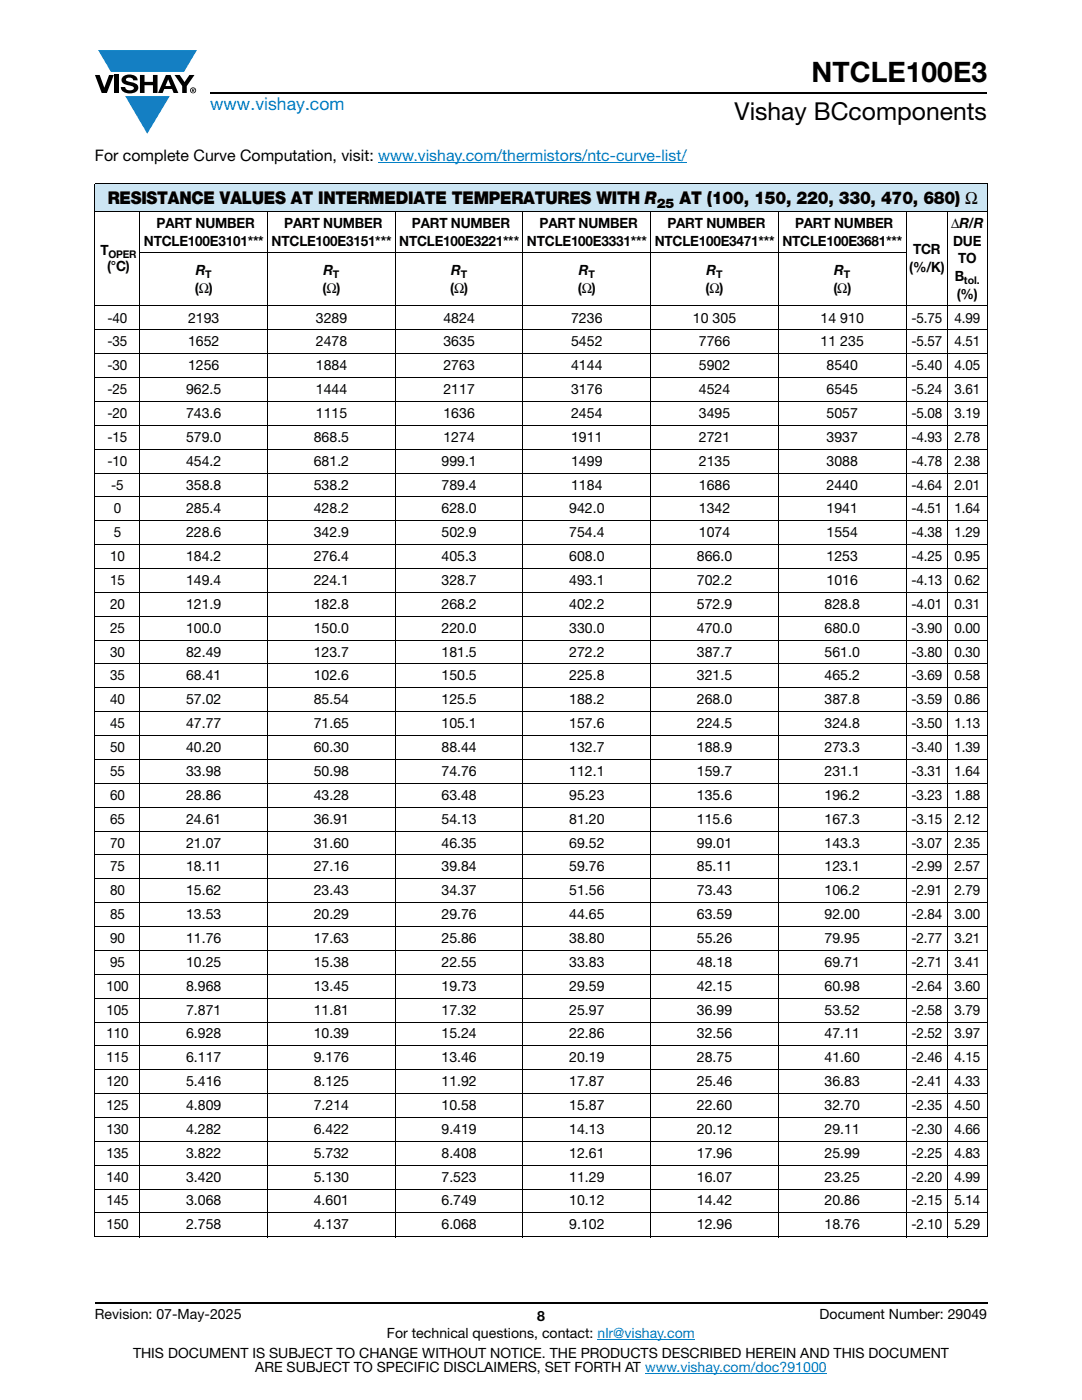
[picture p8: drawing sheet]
<svg xmlns="http://www.w3.org/2000/svg" width="216mm" height="279mm" viewBox="0 0 216 279" stroke-linecap="round" stroke-linejoin="round" font-family="sans-serif">
<defs><g id="words">
<text font-size="5.6" x="161.9" y="16.4">NTCLE100E3</text>
<text font-size="4.9" x="146.6" y="24">Vishay BCcomponents</text>
<text font-size="3.5" fill="#007ec4" x="42" y="21.9">www.vishay.com</text>
<g font-size="3.5">
<text x="21.5" y="40.8">RESISTANCE VALUES AT INTERMEDIATE TEMPERATURES WITH R</text>
<text x="135.6" y="40.8">AT (100, 150, 220, 330, 470, 680) Ω</text>
</g>
<text font-size="3.2" x="18.9" y="32.1">For complete Curve Computation, visit: www.vishay.com/thermistors/ntc-curve-list/</text>
<g font-size="2.8">
<text x="31.2" y="45.5">PART NUMBER</text>
<text x="56.7" y="45.5">PART NUMBER</text>
<text x="82.2" y="45.5">PART NUMBER</text>
<text x="107.7" y="45.5">PART NUMBER</text>
<text x="133.2" y="45.5">PART NUMBER</text>
<text x="158.6" y="45.5">PART NUMBER</text>
<text x="189.8" y="45.5">ΔR/R</text>
<text x="20" y="51">T</text>
<text x="28.7" y="49">NTCLE100E3101***</text>
<text x="54.2" y="49">NTCLE100E3151***</text>
<text x="79.7" y="49">NTCLE100E3221***</text>
<text x="105.2" y="49">NTCLE100E3331***</text>
<text x="130.6" y="49">NTCLE100E3471***</text>
<text x="156.1" y="49">NTCLE100E3681***</text>
<text x="182.2" y="50.8">TCR</text>
<text x="190.2" y="49">DUE</text>
<text x="191.2" y="52.6">TO</text>
<text x="21.4" y="54.1">(°C)</text>
<text x="38.9" y="58.5">(Ω)</text>
<text x="39.1" y="54.9">R</text>
<text x="64.4" y="58.5">(Ω)</text>
<text x="64.5" y="54.9">R</text>
<text x="89.9" y="58.5">(Ω)</text>
<text x="90" y="54.9">R</text>
<text x="115.3" y="58.5">(Ω)</text>
<text x="115.5" y="54.9">R</text>
<text x="140.8" y="58.5">(Ω)</text>
<text x="141" y="54.9">R</text>
<text x="166.3" y="58.5">(Ω)</text>
<text x="166.5" y="54.9">R</text>
<text x="181.4" y="54.3">(%/K)</text>
<text x="190.5" y="56.1">B</text>
<text x="190.9" y="59.6">(%)</text>
<text x="21.5" y="64.4">-40</text>
<text x="37.5" y="64.4">2193</text>
<text x="63" y="64.4">3289</text>
<text x="88.5" y="64.4">4824</text>
<text x="114" y="64.4">7236</text>
<text x="138.3" y="64.4">10 305</text>
<text x="163.7" y="64.4">14 910</text>
<text x="181.9" y="64.4">-5.75</text>
<text x="190.5" y="64.4">4.99</text>
<text x="21.5" y="69.1">-35</text>
<text x="37.5" y="69.1">1652</text>
<text x="63" y="69.1">2478</text>
<text x="88.5" y="69.1">3635</text>
<text x="114" y="69.1">5452</text>
<text x="139.4" y="69.1">7766</text>
<text x="163.7" y="69.1">11 235</text>
<text x="181.9" y="69.1">-5.57</text>
<text x="190.5" y="69.1">4.51</text>
<text x="21.5" y="73.9">-30</text>
<text x="37.5" y="73.9">1256</text>
<text x="63" y="73.9">1884</text>
<text x="88.5" y="73.9">2763</text>
<text x="114" y="73.9">4144</text>
<text x="139.4" y="73.9">5902</text>
<text x="164.9" y="73.9">8540</text>
<text x="181.9" y="73.9">-5.40</text>
<text x="190.5" y="73.9">4.05</text>
<text x="21.5" y="78.7">-25</text>
<text x="21.5" y="83.4">-20</text>
<text x="37.1" y="78.7">962.5</text>
<text x="37.1" y="83.4">743.6</text>
<text x="63" y="78.7">1444</text>
<text x="63" y="83.4">1115</text>
<text x="88.5" y="78.7">2117</text>
<text x="88.5" y="83.4">1636</text>
<text x="114" y="78.7">3176</text>
<text x="114" y="83.4">2454</text>
<text x="139.4" y="78.7">4524</text>
<text x="139.4" y="83.4">3495</text>
<text x="164.9" y="78.7">6545</text>
<text x="164.9" y="83.4">5057</text>
<text x="181.9" y="78.7">-5.24</text>
<text x="181.9" y="83.4">-5.08</text>
<text x="190.5" y="78.7">3.61</text>
<text x="190.5" y="83.4">3.19</text>
<text x="21.5" y="88.2">-15</text>
<text x="37.1" y="88.2">579.0</text>
<text x="62.6" y="88.2">868.5</text>
<text x="88.5" y="88.2">1274</text>
<text x="114" y="88.2">1911</text>
<text x="139.4" y="88.2">2721</text>
<text x="164.9" y="88.2">3937</text>
<text x="181.9" y="88.2">-4.93</text>
<text x="190.5" y="88.2">2.78</text>
<text x="21.5" y="92.9">-10</text>
<text x="37.1" y="92.9">454.2</text>
<text x="62.6" y="92.9">681.2</text>
<text x="88.1" y="92.9">999.1</text>
<text x="114" y="92.9">1499</text>
<text x="139.4" y="92.9">2135</text>
<text x="164.9" y="92.9">3088</text>
<text x="181.9" y="92.9">-4.78</text>
<text x="190.5" y="92.9">2.38</text>
<text x="22.2" y="97.7">-5</text>
<text x="37.1" y="97.7">358.8</text>
<text x="62.6" y="97.7">538.2</text>
<text x="88.1" y="97.7">789.4</text>
<text x="114" y="97.7">1184</text>
<text x="139.4" y="97.7">1686</text>
<text x="164.9" y="97.7">2440</text>
<text x="181.9" y="97.7">-4.64</text>
<text x="190.5" y="97.7">2.01</text>
<text x="22.7" y="102.5">0</text>
<text x="22.7" y="107.2">5</text>
<text x="37.1" y="102.5">285.4</text>
<text x="37.1" y="107.2">228.6</text>
<text x="62.6" y="102.5">428.2</text>
<text x="62.6" y="107.2">342.9</text>
<text x="88.1" y="102.5">628.0</text>
<text x="88.1" y="107.2">502.9</text>
<text x="113.6" y="102.5">942.0</text>
<text x="113.6" y="107.2">754.4</text>
<text x="139.4" y="102.5">1342</text>
<text x="139.4" y="107.2">1074</text>
<text x="164.9" y="102.5">1941</text>
<text x="164.9" y="107.2">1554</text>
<text x="181.9" y="102.5">-4.51</text>
<text x="181.9" y="107.2">-4.38</text>
<text x="190.5" y="102.5">1.64</text>
<text x="190.5" y="107.2">1.29</text>
<text x="22" y="112">10</text>
<text x="37.1" y="112">184.2</text>
<text x="62.6" y="112">276.4</text>
<text x="88.1" y="112">405.3</text>
<text x="113.6" y="112">608.0</text>
<text x="139" y="112">866.0</text>
<text x="164.9" y="112">1253</text>
<text x="181.9" y="112">-4.25</text>
<text x="190.5" y="112">0.95</text>
<text x="22" y="116.8">15</text>
<text x="37.1" y="116.8">149.4</text>
<text x="62.6" y="116.8">224.1</text>
<text x="88.1" y="116.8">328.7</text>
<text x="113.6" y="116.8">493.1</text>
<text x="139" y="116.8">702.2</text>
<text x="164.9" y="116.8">1016</text>
<text x="181.9" y="116.8">-4.13</text>
<text x="190.5" y="116.8">0.62</text>
<text x="22" y="121.5">20</text>
<text x="37.1" y="121.5">121.9</text>
<text x="62.6" y="121.5">182.8</text>
<text x="88.1" y="121.5">268.2</text>
<text x="113.6" y="121.5">402.2</text>
<text x="139" y="121.5">572.9</text>
<text x="164.5" y="121.5">828.8</text>
<text x="181.9" y="121.5">-4.01</text>
<text x="190.5" y="121.5">0.31</text>
<text x="22" y="126.3">25</text>
<text x="22" y="131">30</text>
<text x="37.1" y="126.3">100.0</text>
<text x="37.1" y="131">82.49</text>
<text x="62.6" y="126.3">150.0</text>
<text x="62.6" y="131">123.7</text>
<text x="88.1" y="126.3">220.0</text>
<text x="88.1" y="131">181.5</text>
<text x="113.6" y="126.3">330.0</text>
<text x="113.6" y="131">272.2</text>
<text x="139" y="126.3">470.0</text>
<text x="139" y="131">387.7</text>
<text x="164.5" y="126.3">680.0</text>
<text x="164.5" y="131">561.0</text>
<text x="181.9" y="126.3">-3.90</text>
<text x="181.9" y="131">-3.80</text>
<text x="190.5" y="126.3">0.00</text>
<text x="190.5" y="131">0.30</text>
<text x="22" y="135.8">35</text>
<text x="37.1" y="135.8">68.41</text>
<text x="62.6" y="135.8">102.6</text>
<text x="88.1" y="135.8">150.5</text>
<text x="113.6" y="135.8">225.8</text>
<text x="139" y="135.8">321.5</text>
<text x="164.5" y="135.8">465.2</text>
<text x="181.9" y="135.8">-3.69</text>
<text x="190.5" y="135.8">0.58</text>
<text x="22" y="140.6">40</text>
<text x="37.1" y="140.6">57.02</text>
<text x="62.6" y="140.6">85.54</text>
<text x="88.1" y="140.6">125.5</text>
<text x="113.6" y="140.6">188.2</text>
<text x="139" y="140.6">268.0</text>
<text x="164.5" y="140.6">387.8</text>
<text x="181.9" y="140.6">-3.59</text>
<text x="190.5" y="140.6">0.86</text>
<text x="22" y="145.3">45</text>
<text x="37.1" y="145.3">47.77</text>
<text x="62.6" y="145.3">71.65</text>
<text x="88.1" y="145.3">105.1</text>
<text x="113.6" y="145.3">157.6</text>
<text x="139" y="145.3">224.5</text>
<text x="164.5" y="145.3">324.8</text>
<text x="181.9" y="145.3">-3.50</text>
<text x="190.5" y="145.3">1.13</text>
<text x="22" y="150.1">50</text>
<text x="22" y="154.9">55</text>
<text x="37.1" y="150.1">40.20</text>
<text x="37.1" y="154.9">33.98</text>
<text x="62.6" y="150.1">60.30</text>
<text x="62.6" y="154.9">50.98</text>
<text x="88.1" y="150.1">88.44</text>
<text x="88.1" y="154.9">74.76</text>
<text x="113.6" y="150.1">132.7</text>
<text x="113.6" y="154.9">112.1</text>
<text x="139" y="150.1">188.9</text>
<text x="139" y="154.9">159.7</text>
<text x="164.5" y="150.1">273.3</text>
<text x="164.5" y="154.9">231.1</text>
<text x="181.9" y="150.1">-3.40</text>
<text x="181.9" y="154.9">-3.31</text>
<text x="190.5" y="150.1">1.39</text>
<text x="190.5" y="154.9">1.64</text>
<text x="22" y="159.6">60</text>
<text x="37.1" y="159.6">28.86</text>
<text x="62.6" y="159.6">43.28</text>
<text x="88.1" y="159.6">63.48</text>
<text x="113.6" y="159.6">95.23</text>
<text x="139" y="159.6">135.6</text>
<text x="164.5" y="159.6">196.2</text>
<text x="181.9" y="159.6">-3.23</text>
<text x="190.5" y="159.6">1.88</text>
<text x="22" y="164.4">65</text>
<text x="37.1" y="164.4">24.61</text>
<text x="62.6" y="164.4">36.91</text>
<text x="88.1" y="164.4">54.13</text>
<text x="113.6" y="164.4">81.20</text>
<text x="139" y="164.4">115.6</text>
<text x="164.5" y="164.4">167.3</text>
<text x="181.9" y="164.4">-3.15</text>
<text x="190.5" y="164.4">2.12</text>
<text x="22" y="169.1">70</text>
<text x="22" y="173.9">75</text>
<text x="37.1" y="169.1">21.07</text>
<text x="37.1" y="173.9">18.11</text>
<text x="62.6" y="169.1">31.60</text>
<text x="62.6" y="173.9">27.16</text>
<text x="88.1" y="169.1">46.35</text>
<text x="88.1" y="173.9">39.84</text>
<text x="113.6" y="169.1">69.52</text>
<text x="113.6" y="173.9">59.76</text>
<text x="139" y="169.1">99.01</text>
<text x="139" y="173.9">85.11</text>
<text x="164.5" y="169.1">143.3</text>
<text x="164.5" y="173.9">123.1</text>
<text x="181.9" y="169.1">-3.07</text>
<text x="181.9" y="173.9">-2.99</text>
<text x="190.5" y="169.1">2.35</text>
<text x="190.5" y="173.9">2.57</text>
<text x="22" y="178.7">80</text>
<text x="37.1" y="178.7">15.62</text>
<text x="62.6" y="178.7">23.43</text>
<text x="88.1" y="178.7">34.37</text>
<text x="113.6" y="178.7">51.56</text>
<text x="139" y="178.7">73.43</text>
<text x="164.5" y="178.7">106.2</text>
<text x="181.9" y="178.7">-2.91</text>
<text x="190.5" y="178.7">2.79</text>
<text x="22" y="183.4">85</text>
<text x="37.1" y="183.4">13.53</text>
<text x="62.6" y="183.4">20.29</text>
<text x="88.1" y="183.4">29.76</text>
<text x="113.6" y="183.4">44.65</text>
<text x="139" y="183.4">63.59</text>
<text x="164.5" y="183.4">92.00</text>
<text x="181.9" y="183.4">-2.84</text>
<text x="190.5" y="183.4">3.00</text>
<text x="22" y="188.2">90</text>
<text x="37.1" y="188.2">11.76</text>
<text x="62.6" y="188.2">17.63</text>
<text x="88.1" y="188.2">25.86</text>
<text x="113.6" y="188.2">38.80</text>
<text x="139" y="188.2">55.26</text>
<text x="164.5" y="188.2">79.95</text>
<text x="181.9" y="188.2">-2.77</text>
<text x="190.5" y="188.2">3.21</text>
<text x="21.3" y="197.7">100</text>
<text x="22" y="193">95</text>
<text x="37.1" y="193">10.25</text>
<text x="37.1" y="197.7">8.968</text>
<text x="62.6" y="193">15.38</text>
<text x="62.6" y="197.7">13.45</text>
<text x="88.1" y="193">22.55</text>
<text x="88.1" y="197.7">19.73</text>
<text x="113.6" y="193">33.83</text>
<text x="113.6" y="197.7">29.59</text>
<text x="139" y="193">48.18</text>
<text x="139" y="197.7">42.15</text>
<text x="164.5" y="193">69.71</text>
<text x="164.5" y="197.7">60.98</text>
<text x="181.9" y="193">-2.71</text>
<text x="181.9" y="197.7">-2.64</text>
<text x="190.5" y="193">3.41</text>
<text x="190.5" y="197.7">3.60</text>
<text x="21.3" y="202.5">105</text>
<text x="37.1" y="202.5">7.871</text>
<text x="62.6" y="202.5">11.81</text>
<text x="88.1" y="202.5">17.32</text>
<text x="113.6" y="202.5">25.97</text>
<text x="139" y="202.5">36.99</text>
<text x="164.5" y="202.5">53.52</text>
<text x="181.9" y="202.5">-2.58</text>
<text x="190.5" y="202.5">3.79</text>
<text x="21.3" y="207.2">110</text>
<text x="37.1" y="207.2">6.928</text>
<text x="62.6" y="207.2">10.39</text>
<text x="88.1" y="207.2">15.24</text>
<text x="113.6" y="207.2">22.86</text>
<text x="139" y="207.2">32.56</text>
<text x="164.5" y="207.2">47.11</text>
<text x="181.9" y="207.2">-2.52</text>
<text x="190.5" y="207.2">3.97</text>
<text x="21.3" y="212">115</text>
<text x="37.1" y="212">6.117</text>
<text x="62.6" y="212">9.176</text>
<text x="88.1" y="212">13.46</text>
<text x="113.6" y="212">20.19</text>
<text x="139" y="212">28.75</text>
<text x="164.5" y="212">41.60</text>
<text x="181.9" y="212">-2.46</text>
<text x="190.5" y="212">4.15</text>
<text x="21.3" y="216.8">120</text>
<text x="21.3" y="221.5">125</text>
<text x="37.1" y="216.8">5.416</text>
<text x="37.1" y="221.5">4.809</text>
<text x="62.6" y="216.8">8.125</text>
<text x="62.6" y="221.5">7.214</text>
<text x="88.1" y="216.8">11.92</text>
<text x="88.1" y="221.5">10.58</text>
<text x="113.6" y="216.8">17.87</text>
<text x="113.6" y="221.5">15.87</text>
<text x="139" y="216.8">25.46</text>
<text x="139" y="221.5">22.60</text>
<text x="164.5" y="216.8">36.83</text>
<text x="164.5" y="221.5">32.70</text>
<text x="181.9" y="216.8">-2.41</text>
<text x="181.9" y="221.5">-2.35</text>
<text x="190.5" y="216.8">4.33</text>
<text x="190.5" y="221.5">4.50</text>
<text x="21.3" y="226.3">130</text>
<text x="37.1" y="226.3">4.282</text>
<text x="62.6" y="226.3">6.422</text>
<text x="88.1" y="226.3">9.419</text>
<text x="113.6" y="226.3">14.13</text>
<text x="139" y="226.3">20.12</text>
<text x="164.5" y="226.3">29.11</text>
<text x="181.9" y="226.3">-2.30</text>
<text x="190.5" y="226.3">4.66</text>
<text x="21.3" y="231.1">135</text>
<text x="37.1" y="231.1">3.822</text>
<text x="62.6" y="231.1">5.732</text>
<text x="88.1" y="231.1">8.408</text>
<text x="113.6" y="231.1">12.61</text>
<text x="139" y="231.1">17.96</text>
<text x="164.5" y="231.1">25.99</text>
<text x="181.9" y="231.1">-2.25</text>
<text x="190.5" y="231.1">4.83</text>
<text x="21.3" y="235.8">140</text>
<text x="37.1" y="235.8">3.420</text>
<text x="62.6" y="235.8">5.130</text>
<text x="88.1" y="235.8">7.523</text>
<text x="113.6" y="235.8">11.29</text>
<text x="139" y="235.8">16.07</text>
<text x="164.5" y="235.8">23.25</text>
<text x="181.9" y="235.8">-2.20</text>
<text x="190.5" y="235.8">4.99</text>
<text x="21.3" y="240.6">145</text>
<text x="21.3" y="245.3">150</text>
<text x="37.1" y="240.6">3.068</text>
<text x="37.1" y="245.3">2.758</text>
<text x="62.6" y="240.6">4.601</text>
<text x="62.6" y="245.3">4.137</text>
<text x="88.1" y="240.6">6.749</text>
<text x="88.1" y="245.3">6.068</text>
<text x="113.6" y="240.6">10.12</text>
<text x="113.6" y="245.3">9.102</text>
<text x="139" y="240.6">14.42</text>
<text x="139" y="245.3">12.96</text>
<text x="164.5" y="240.6">20.86</text>
<text x="164.5" y="245.3">18.76</text>
<text x="181.9" y="240.6">-2.15</text>
<text x="181.9" y="245.3">-2.10</text>
<text x="190.5" y="240.6">5.14</text>
<text x="190.5" y="245.3">5.29</text>
<text x="18.9" y="263.3">Revision: 07-May-2025</text>
<text x="107.2" y="263.6">8</text>
<text x="163.6" y="263.3">Document Number: 29049</text>
<text x="77.2" y="267.1">For technical questions, contact: nlr@vishay.com</text>
<text x="26.5" y="271">THIS DOCUMENT IS SUBJECT TO CHANGE WITHOUT NOTICE. THE PRODUCTS DESCRIBED HEREIN AND THIS DOCUMENT</text>
<text x="50.9" y="273.8">ARE SUBJECT TO SPECIFIC DISCLAIMERS, SET FORTH AT www.vishay.com/doc?91000</text>
</g>
<text font-size="2.6" x="131" y="41.4">25</text>
<g font-size="2.1">
<text x="21.6" y="51.5">OPER</text>
<text x="41" y="55.4">T</text>
<text x="66.4" y="55.4">T</text>
<text x="91.9" y="55.4">T</text>
<text x="117.4" y="55.4">T</text>
<text x="142.9" y="55.4">T</text>
<text x="168.4" y="55.4">T</text>
<text x="192.3" y="56.6">tol.</text>
</g>
</g></defs>
<g fill="#147fc3">
<path d="M19.6 10h19.7l-2.6 4.3h-1.1h-13.5z"/>
<path d="M25 19.2h8.9l-4.5 7.5z"/>
</g>
<g fill="#000">
<path d="M18.9 15h1l.9 2.5 1-2.5h.9l-1.4 3.6h-1zM22.9 15h.9v3.6h-.9zM24.6 15.3a2.1 2.1 0 0 1 2.8 .3l.1 .4h-.9a.79 .79 0 0 0-.7-.5 .79 .79 0 0 0-.8 .4l.3 .3 1 .2a1.08 1.08 0 0 1 1.2 1 1.08 1.08 0 0 1-1.1 1.2 1.73 1.73 0 0 1-2.4-1.2h.9a.96 .96 0 0 0 .8 .6 .96 .96 0 0 0 .9-.4 1.31 1.31 0 0 0-1.2-.6 1.03 1.03 0 0 1-1.1-.6 1.03 1.03 0 0 1 .2-1.1zM27.9 15h.9v1.3h1.7v-1.3h.9v3.6h-.9v-1.6h-1.7v1.6h-.9zM34.8 15h1.1l.9 1.4 1-1.4h1l-1.5 2.2v1.4h-.9v-1.4z"/>
<path d="M33.6 15.9l.5 1.3h-1.1zM33.1 15l-1.6 3.6h1l.3-.8h1.5l.3 .8h1l-1.6-3.6z"/>
<path d="M38.4 17.8h.2v.2h-.2zM38.3 17.7v.7h.1v-.3l.4 .3-.2-.3 .2-.2-.1-.2z"/>
<path d="M38.1 18a.46 .46 0 0 1 .9 0 .46 .46 0 0 1-.9 0zM37.9 18a.6 .6 0 0 0 1.2 0 .6 .6 0 0 0-1.2 0z"/>
</g>
<path d="M42 18.6h155M18.9 260h178.1" fill="none" stroke="#000" stroke-width=".36"/>
<path d="M75.4 32.4h61.6M119.2 267.3h19.5M128.7 274h36.3" fill="none" stroke="#007ec4" stroke-width=".2"/>
<path d="M18.9 36.7h178.1v5.5h-178.1z" fill="#cce5f3"/>
<g fill="none" stroke="#000" stroke-width=".2">
<path d="M18.9 36.7h178.1M18.9 36.8v209.9M197 36.8v209.9M18.9 42.2h178.1M27.8 50.5h153.1M27.9 42.1v204.8M53.4 42.1v204.8M78.9 42.1v204.8M104.4 42.1v204.8M129.8 42.1v204.8M155.3 42.1v204.8M180.8 42.1v204.8"/>
<path d="M189.1 42.1v204.8M18.9 61.1h178.1M18.9 65.8h178.1M18.9 70.6h178.1M18.9 75.4h178.1M18.9 80.1h178.1M18.9 84.9h178.1M18.9 89.6h178.1M18.9 94.4h178.1M18.9 99.2h178.1M18.9 103.9h178.1M18.9 108.7h178.1"/>
<path d="M18.9 113.5h178.1M18.9 118.2h178.1M18.9 123h178.1M18.9 127.7h178.1M18.9 132.5h178.1M18.9 137.3h178.1M18.9 142h178.1M18.9 146.8h178.1M18.9 151.6h178.1M18.9 156.3h178.1M18.9 161.1h178.1M18.9 165.9h178.1"/>
<path d="M18.9 170.6h178.1M18.9 175.4h178.1M18.9 180.1h178.1M18.9 184.9h178.1M18.9 189.7h178.1M18.9 194.4h178.1M18.9 199.2h178.1M18.9 204h178.1M18.9 208.7h178.1M18.9 213.5h178.1M18.9 218.2h178.1M18.9 223h178.1"/>
<path d="M18.9 227.8h178.1M18.9 232.5h178.1M18.9 237.3h178.1M18.9 242.1h178.1M18.9 246.8h178.1"/>
</g>
<use href="#words"/>
</svg>
